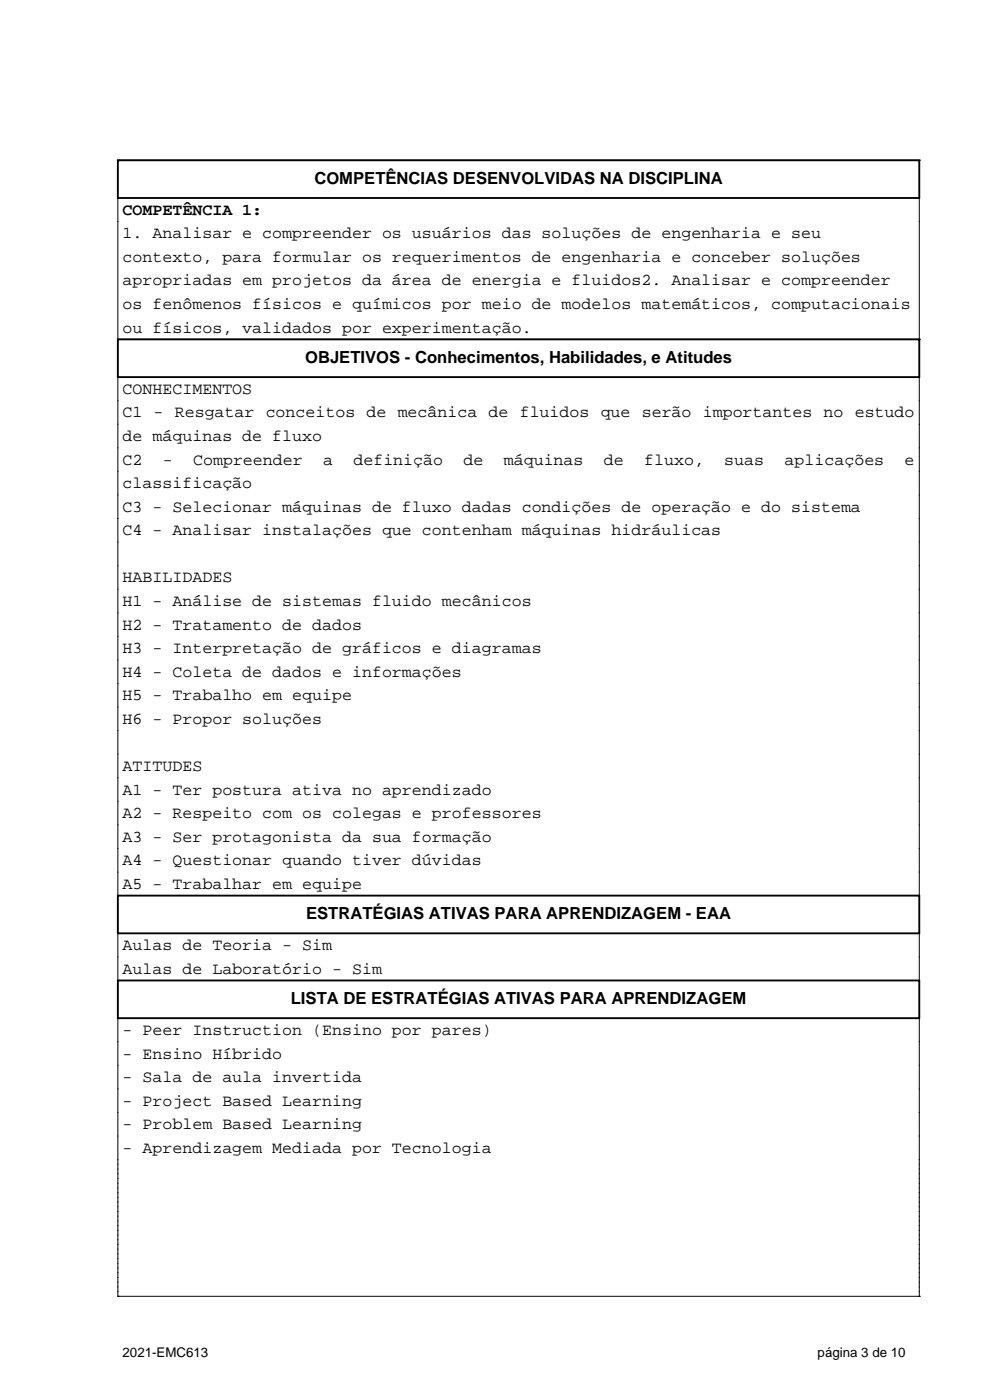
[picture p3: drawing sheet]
<svg xmlns="http://www.w3.org/2000/svg" width="210mm" height="297mm" viewBox="0 0 210 297" stroke-linecap="round" stroke-linejoin="round" font-family="sans-serif">
<defs><g id="words">
<g font-size="3.5">
<text x="66.7" y="39.1">COMPETÊNCIAS DESENVOLVIDAS NA DISCIPLINA</text>
<text x="26" y="45.6">COMPETÊNCIA 1:</text>
<text x="26" y="50.6">1. Analisar e compreender os usuários das soluções de engenharia e seu</text>
<text x="26" y="55.6">contexto, para formular os requerimentos de engenharia e conceber soluções</text>
<text x="26" y="60.6">apropriadas em projetos da área de energia e fluidos2. Analisar e compreender</text>
<text x="26" y="65.6">os fenômenos físicos e químicos por meio de modelos matemáticos, computacionais</text>
<text x="26" y="70.6">ou físicos, validados por experimentação.</text>
<text x="64.7" y="77.1">OBJETIVOS - Conhecimentos, Habilidades, e Atitudes</text>
<text x="26" y="83.6">CONHECIMENTOS</text>
<text x="26" y="88.6">C1 - Resgatar conceitos de mecânica de fluidos que serão importantes no estudo</text>
<text x="26" y="93.6">de máquinas de fluxo</text>
<text x="26" y="98.6">C2</text>
<text x="34.5" y="98.6">-</text>
<text x="41" y="98.6">Compreender</text>
<text x="68.5" y="98.6">a</text>
<text x="75" y="98.6">definição</text>
<text x="98.3" y="98.6">de</text>
<text x="106.9" y="98.6">máquinas</text>
<text x="128.1" y="98.6">de</text>
<text x="136.6" y="98.6">fluxo,</text>
<text x="153.6" y="98.6">suas</text>
<text x="166.4" y="98.6">aplicações</text>
<text x="191.9" y="98.6">e</text>
<text x="26" y="103.6">classificação</text>
<text x="26" y="108.6">C3 - Selecionar máquinas de fluxo dadas condições de operação e do sistema</text>
<text x="26" y="113.6">C4 - Analisar instalações que contenham máquinas hidráulicas</text>
<text x="26" y="123.6">HABILIDADES</text>
<text x="26" y="128.6">H1 - Análise de sistemas fluido mecânicos</text>
<text x="26" y="133.6">H2 - Tratamento de dados</text>
<text x="26" y="138.6">H3 - Interpretação de gráficos e diagramas</text>
<text x="26" y="143.6">H4 - Coleta de dados e informações</text>
<text x="26" y="148.6">H5 - Trabalho em equipe</text>
<text x="26" y="153.6">H6 - Propor soluções</text>
<text x="26" y="163.6">ATITUDES</text>
<text x="26" y="168.6">A1 - Ter postura ativa no aprendizado</text>
<text x="26" y="173.6">A2 - Respeito com os colegas e professores</text>
<text x="26" y="178.6">A3 - Ser protagonista da sua formação</text>
<text x="26" y="183.6">A4 - Questionar quando tiver dúvidas</text>
<text x="26" y="188.6">A5 - Trabalhar em equipe</text>
<text x="64.9" y="195.1">ESTRATÉGIAS ATIVAS PARA APRENDIZAGEM - EAA</text>
<text x="26" y="201.6">Aulas de Teoria - Sim</text>
<text x="26" y="206.6">Aulas de Laboratório - Sim</text>
<text x="61.7" y="213.1">LISTA DE ESTRATÉGIAS ATIVAS PARA APRENDIZAGEM</text>
<text x="26" y="219.6">- Peer Instruction (Ensino por pares)</text>
<text x="26" y="224.6">- Ensino Híbrido</text>
<text x="26" y="229.6">- Sala de aula invertida</text>
<text x="26" y="234.6">- Project Based Learning</text>
<text x="26" y="239.6">- Problem Based Learning</text>
<text x="26" y="244.6">- Aprendizagem Mediada por Tecnologia</text>
</g>
<g font-size="2.8">
<text x="26" y="287.8">2021-EMC613</text>
<text x="173.4" y="287.8">página 3 de 10</text>
</g>
</g></defs>
<g fill="none" stroke="#000" stroke-width=".21">
<path d="M25 34h.1M25 34h170M195 34h.1M25 42v30M195 42v30M25 72h.1M25 80v110M25 72h170M195 72h.1M195 80v110M25 198v10M195 198v10"/>
<path d="M25 216v59M195 216v59M25 275h.1M25 275h170M195 275h.1"/>
</g>
<path d="M25 34h170v8h-170zM25 72h170v8h-170zM25 190h170v8h-170zM25 208h170v8h-170z" fill="none" stroke="#000" stroke-width=".4"/>
<use href="#words"/>
</svg>
